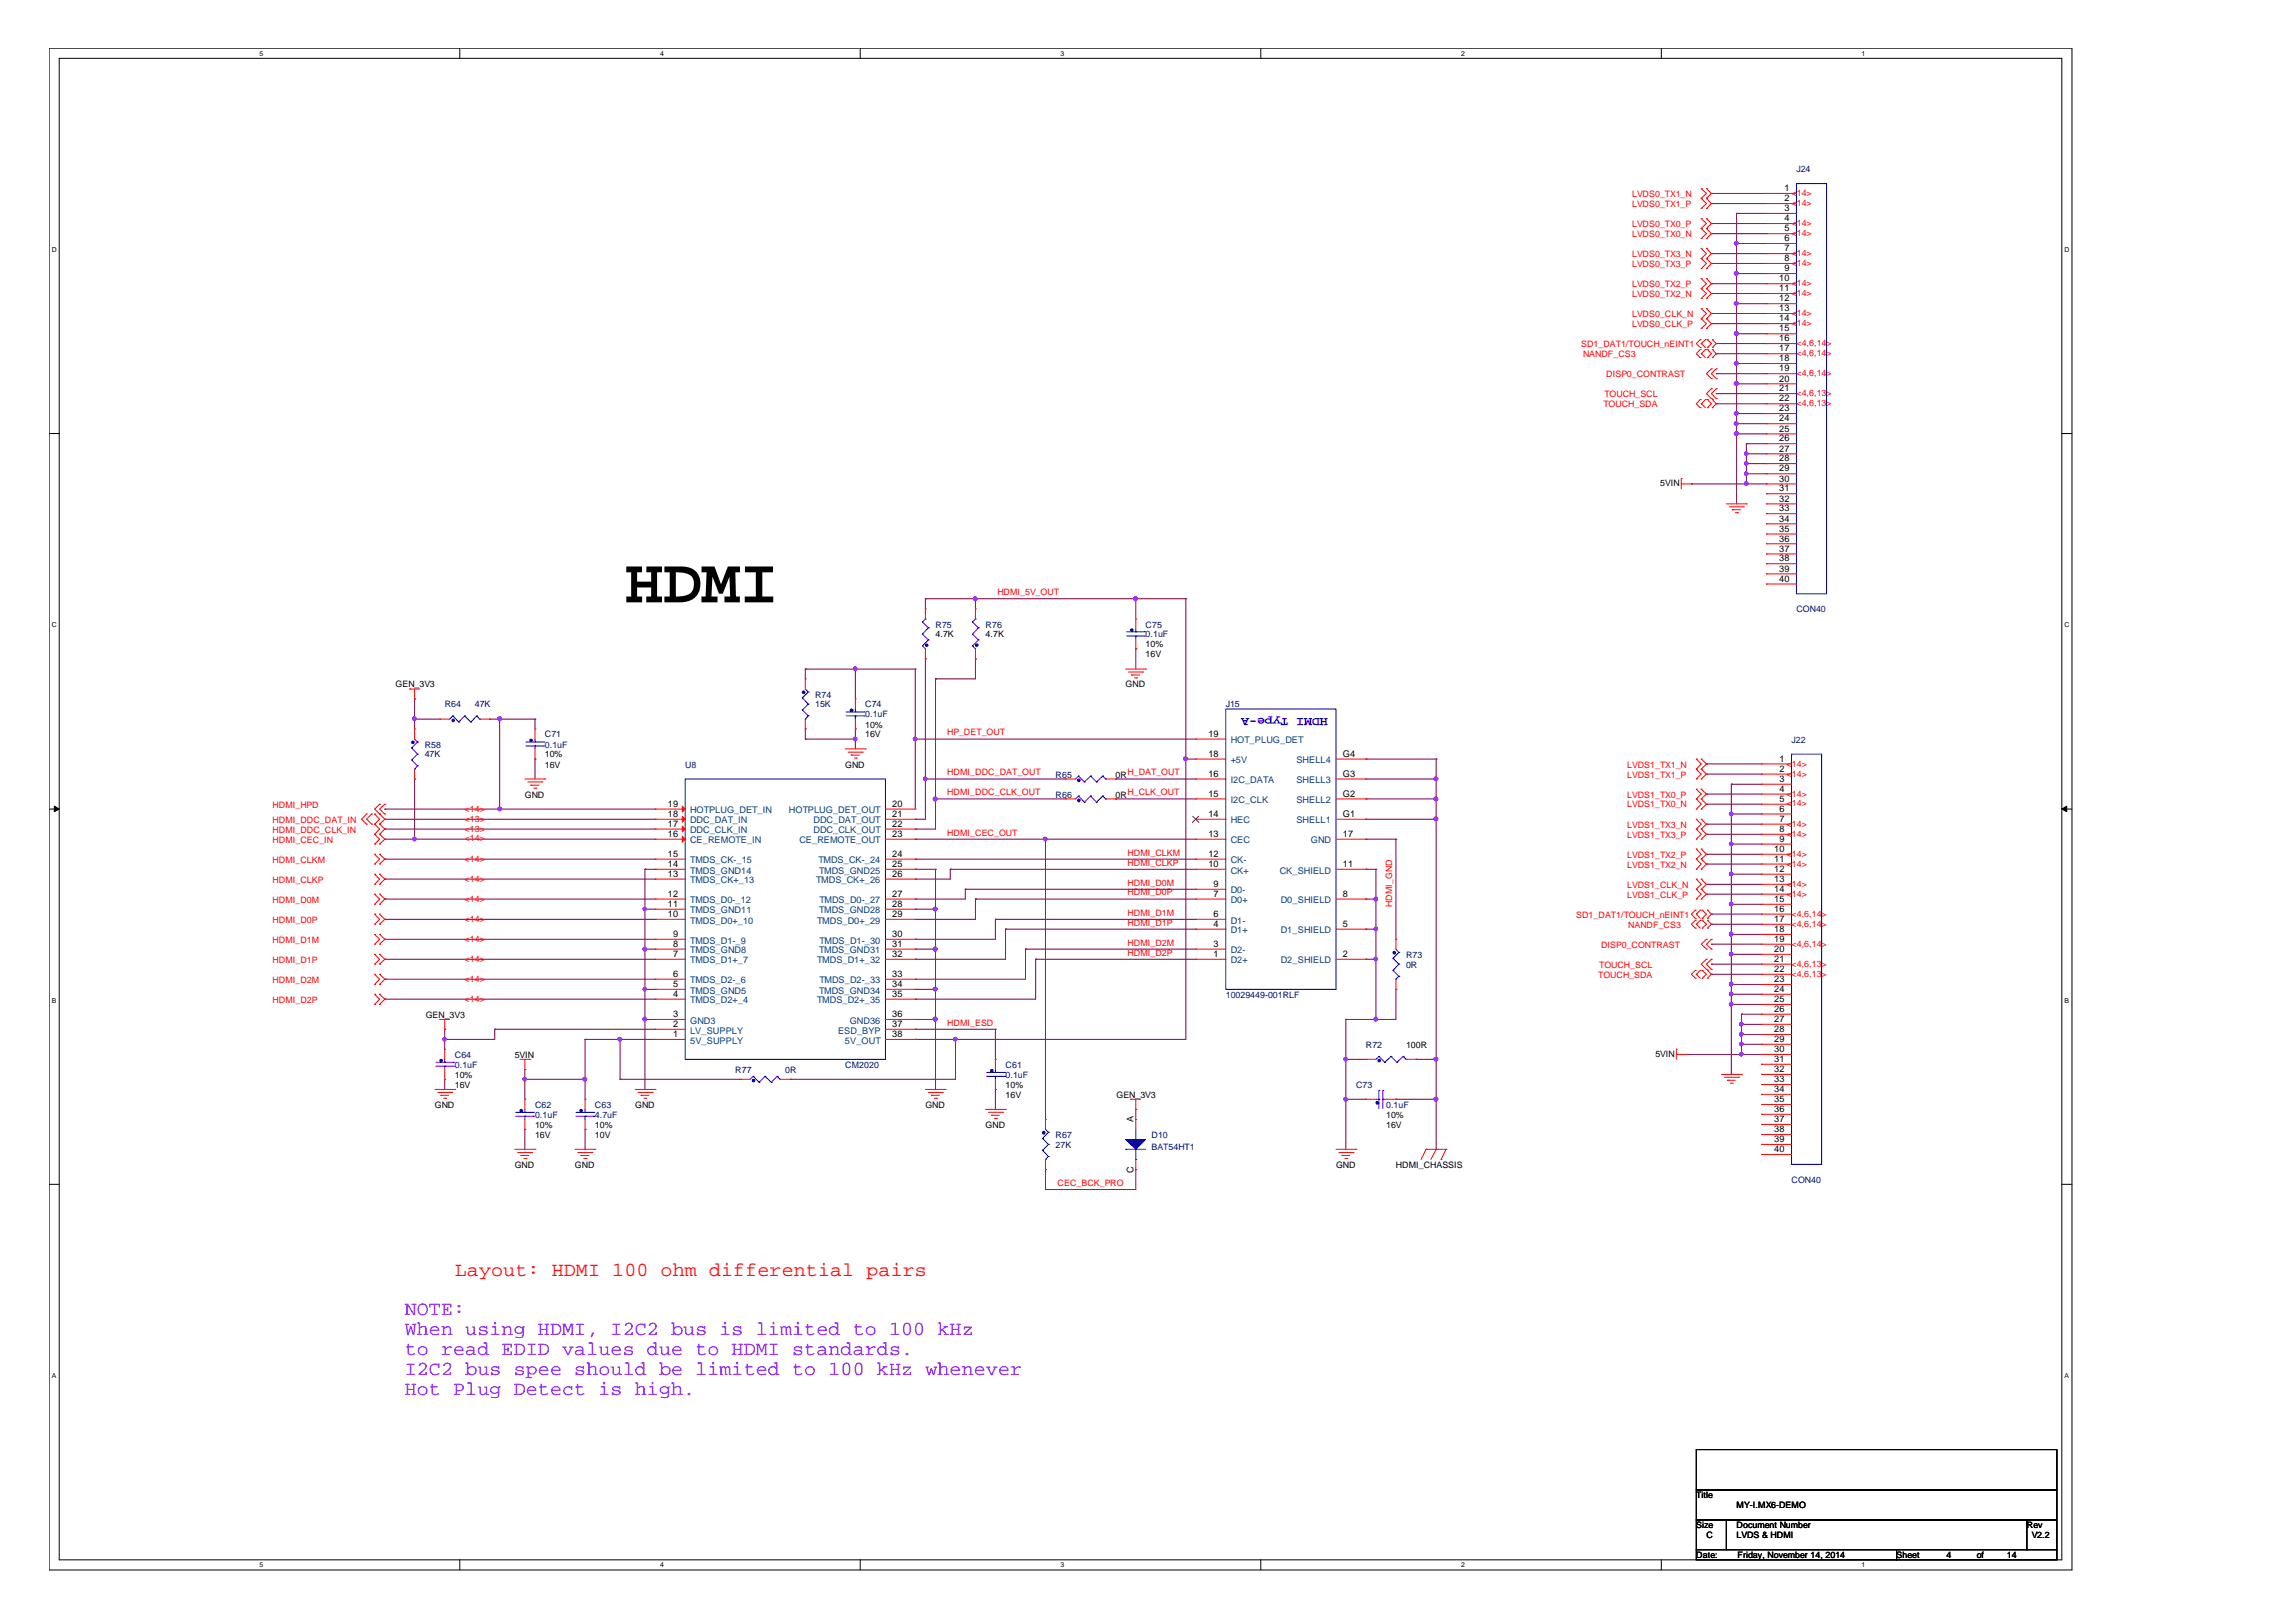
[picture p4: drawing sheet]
<svg xmlns="http://www.w3.org/2000/svg" width="297mm" height="210mm" viewBox="0 0 297 210" stroke-linecap="round" stroke-linejoin="round" font-family="sans-serif">
<defs><g id="words">
<text font-size="8.3" x="80.9" y="77.9">HDMI</text>
<text font-size="2.6" fill="#f00" x="58.8" y="165.1">Layout: HDMI 100 ohm differential pairs</text>
<g font-size="2.6" fill="#8000ff">
<text x="52.4" y="170.2">NOTE:</text>
<text x="52.4" y="172.8">When using HDMI, I2C2 bus is limited to 100 kHz</text>
<text x="52.4" y="175.4">to read EDID values due to HDMI standards.</text>
<text x="52.4" y="178">I2C2 bus spee should be limited to 100 kHz whenever</text>
<text x="52.4" y="180.6">Hot Plug Detect is high.</text>
</g>
<text font-size="1.7" fill="#00f" x="171.8" y="93" transform="rotate(-180 171.8 93)">HDMI Type-A</text>
<g font-size="1.2">
<text x="230.8" y="24.7">1</text>
<text x="230.8" y="26">2</text>
<text x="230.8" y="27.3">3</text>
<text x="230.8" y="28.6">4</text>
<text x="230.8" y="29.9">5</text>
<text x="230.8" y="31.2">6</text>
<text x="230.8" y="32.5">7</text>
<text x="230.8" y="33.8">8</text>
<text x="230.8" y="35.1">9</text>
<text x="230.2" y="36.4">10</text>
<text x="230.2" y="37.7">11</text>
<text x="230.2" y="39">12</text>
<text x="230.2" y="40.3">13</text>
<text x="230.2" y="41.6">14</text>
<text x="230.2" y="42.9">15</text>
<text x="230.2" y="44.2">16</text>
<text x="230.2" y="45.5">17</text>
<text x="230.2" y="46.8">18</text>
<text x="230.2" y="48.1">19</text>
<text x="230.2" y="49.4">20</text>
<text x="230.2" y="50.6">21</text>
<text x="230.2" y="52">22</text>
<text x="230.2" y="53.2">23</text>
<text x="230.2" y="54.5">24</text>
<text x="230.2" y="55.9">25</text>
<text x="230.2" y="57.1">26</text>
<text x="230.2" y="58.4">27</text>
<text x="230.2" y="59.7">28</text>
<text x="230.2" y="61">29</text>
<text x="230.2" y="62.3">30</text>
<text x="230.2" y="63.6">31</text>
<text x="230.2" y="64.9">32</text>
<text x="230.2" y="66.2">33</text>
<text x="230.2" y="67.5">34</text>
<text x="230.2" y="68.8">35</text>
<text x="230.2" y="70.1">36</text>
<text x="230.2" y="71.4">37</text>
<text x="230.2" y="72.7">38</text>
<text x="230.2" y="74">39</text>
<text x="230.2" y="75.3">40</text>
<text x="156.3" y="95.3">19</text>
<text x="156.3" y="100.5">16</text>
<text x="156.3" y="97.9">18</text>
<text x="173.7" y="100.5">G3</text>
<text x="173.7" y="97.9">G4</text>
<text x="230.2" y="98.6">1</text>
<text x="230.2" y="99.9">2</text>
<text x="230.2" y="101.2">3</text>
<text x="86.4" y="107">17</text>
<text x="86.4" y="105.7">18</text>
<text x="86.4" y="104.4">19</text>
<text x="115.4" y="104.4">20</text>
<text x="115.4" y="105.7">21</text>
<text x="115.4" y="107">22</text>
<text x="156.3" y="105.7">14</text>
<text x="156.3" y="103.1">15</text>
<text x="173.7" y="105.7">G1</text>
<text x="173.7" y="103.1">G2</text>
<text x="230.2" y="102.5">4</text>
<text x="230.2" y="103.8">5</text>
<text x="230.2" y="105">6</text>
<text x="230.2" y="106.4">7</text>
<text x="230.2" y="107.7">8</text>
<text x="86.4" y="113.5">13</text>
<text x="86.4" y="112.2">14</text>
<text x="86.4" y="110.9">15</text>
<text x="86.4" y="108.3">16</text>
<text x="115.4" y="108.3">23</text>
<text x="115.4" y="110.9">24</text>
<text x="115.4" y="112.2">25</text>
<text x="115.4" y="113.5">26</text>
<text x="156.3" y="112.2">10</text>
<text x="156.3" y="110.9">12</text>
<text x="156.3" y="108.3">13</text>
<text x="173.7" y="112.2">11</text>
<text x="173.7" y="108.3">17</text>
<text x="229.5" y="110.3">10</text>
<text x="229.5" y="111.5">11</text>
<text x="229.5" y="112.8">12</text>
<text x="230.2" y="108.9">9</text>
<text x="86.4" y="118.7">10</text>
<text x="86.4" y="117.4">11</text>
<text x="86.4" y="116">12</text>
<text x="115.4" y="117.4">28</text>
<text x="115.4" y="116">27</text>
<text x="115.4" y="118.7">29</text>
<text x="157" y="119.9">4</text>
<text x="157" y="118.7">6</text>
<text x="157" y="116">7</text>
<text x="157" y="114.8">9</text>
<text x="173.7" y="119.9">5</text>
<text x="173.7" y="116">8</text>
<text x="229.5" y="114.1">13</text>
<text x="229.5" y="115.4">14</text>
<text x="229.5" y="116.7">15</text>
<text x="229.5" y="118">16</text>
<text x="229.5" y="119.3">17</text>
<text x="87.1" y="123.8">7</text>
<text x="87.1" y="122.5">8</text>
<text x="87.1" y="121.3">9</text>
<text x="115.4" y="122.5">31</text>
<text x="115.4" y="121.3">30</text>
<text x="115.4" y="123.8">32</text>
<text x="157" y="123.8">1</text>
<text x="157" y="122.5">3</text>
<text x="173.7" y="123.8">2</text>
<text x="229.5" y="120.6">18</text>
<text x="229.5" y="121.9">19</text>
<text x="229.5" y="123.2">20</text>
<text x="229.5" y="124.5">21</text>
<text x="229.5" y="125.8">22</text>
<text x="87.1" y="131.6">3</text>
<text x="87.1" y="129">4</text>
<text x="87.1" y="127.7">5</text>
<text x="87.1" y="126.4">6</text>
<text x="115.4" y="127.7">34</text>
<text x="115.4" y="126.4">33</text>
<text x="115.4" y="129">35</text>
<text x="115.4" y="131.6">36</text>
<text x="229.5" y="127.1">23</text>
<text x="229.5" y="128.4">24</text>
<text x="229.5" y="129.7">25</text>
<text x="229.5" y="131">26</text>
<text x="87.1" y="134.2">1</text>
<text x="87.1" y="132.9">2</text>
<text x="115.4" y="134.2">38</text>
<text x="115.4" y="132.9">37</text>
<text x="229.5" y="132.3">27</text>
<text x="229.5" y="133.6">28</text>
<text x="229.5" y="134.8">29</text>
<text x="229.5" y="136.2">30</text>
<text x="229.5" y="137.4">31</text>
<text x="229.5" y="138.7">32</text>
<text x="229.5" y="140.1">33</text>
<text x="229.5" y="141.3">34</text>
<text x="229.5" y="142.6">35</text>
<text x="229.5" y="143.9">36</text>
<text x="146.6" y="145.3" transform="rotate(-90 146.6 145.3)">A</text>
<text x="229.5" y="145.2">37</text>
<text x="229.5" y="146.5">38</text>
<text x="229.5" y="147.8">39</text>
<text x="229.5" y="149.1">40</text>
<text x="146.6" y="151.8" transform="rotate(-90 146.6 151.8)">C</text>
</g>
<g font-size="1.2" fill="#004080">
<text x="159.2" y="101.4">I2C_DATA</text>
<text x="159.2" y="98.8">+5V</text>
<text x="159.2" y="96.2">HOT_PLUG_DET</text>
<text x="167.7" y="101.4">SHELL3</text>
<text x="167.7" y="98.8">SHELL4</text>
<text x="89.3" y="107.8">DDC_CLK_IN</text>
<text x="89.3" y="106.6">DDC_DAT_IN</text>
<text x="89.3" y="105.3">HOTPLUG_DET_IN</text>
<text x="102.1" y="105.3">HOTPLUG_DET_OUT</text>
<text x="105.2" y="106.6">DDC_DAT_OUT</text>
<text x="105.2" y="107.8">DDC_CLK_OUT</text>
<text x="159.2" y="106.6">HEC</text>
<text x="159.2" y="103.9">I2C_CLK</text>
<text x="167.7" y="106.6">SHELL1</text>
<text x="167.7" y="103.9">SHELL2</text>
<text x="89.3" y="113">TMDS_GND14</text>
<text x="89.3" y="111.7">TMDS_CK-_15</text>
<text x="89.3" y="109.1">CE_REMOTE_IN</text>
<text x="103.4" y="109.1">CE_REMOTE_OUT</text>
<text x="105.9" y="111.7">TMDS_CK-_24</text>
<text x="106" y="113">TMDS_GND25</text>
<text x="159.2" y="113">CK+</text>
<text x="159.2" y="111.7">CK-</text>
<text x="159.2" y="109.1">CEC</text>
<text x="165.6" y="113">CK_SHIELD</text>
<text x="169.6" y="109.1">GND</text>
<text x="89.3" y="119.5">TMDS_D0+_10</text>
<text x="89.3" y="118.2">TMDS_GND11</text>
<text x="89.3" y="116.9">TMDS_D0-_12</text>
<text x="89.3" y="114.3">TMDS_CK+_13</text>
<text x="105.6" y="114.3">TMDS_CK+_26</text>
<text x="105.7" y="119.5">TMDS_D0+_29</text>
<text x="106" y="118.2">TMDS_GND28</text>
<text x="106" y="116.9">TMDS_D0-_27</text>
<text x="159.2" y="119.5">D1-</text>
<text x="159.2" y="116.9">D0+</text>
<text x="159.2" y="115.6">D0-</text>
<text x="165.7" y="116.9">D0_SHIELD</text>
<text x="89.3" y="124.7">TMDS_D1+_7</text>
<text x="89.3" y="123.4">TMDS_GND8</text>
<text x="89.3" y="122.1">TMDS_D1-_9</text>
<text x="105.7" y="124.7">TMDS_D1+_32</text>
<text x="106" y="123.4">TMDS_GND31</text>
<text x="106" y="122.1">TMDS_D1-_30</text>
<text x="159.2" y="124.7">D2+</text>
<text x="159.2" y="123.4">D2-</text>
<text x="159.2" y="120.8">D1+</text>
<text x="165.7" y="124.7">D2_SHIELD</text>
<text x="165.7" y="120.8">D1_SHIELD</text>
<text x="89.3" y="129.9">TMDS_D2+_4</text>
<text x="89.3" y="128.6">TMDS_GND5</text>
<text x="89.3" y="127.3">TMDS_D2-_6</text>
<text x="105.7" y="129.9">TMDS_D2+_35</text>
<text x="106" y="128.6">TMDS_GND34</text>
<text x="106" y="127.3">TMDS_D2-_33</text>
<text x="89.3" y="135.1">5V_SUPPLY</text>
<text x="89.3" y="133.7">LV_SUPPLY</text>
<text x="89.3" y="132.5">GND3</text>
<text x="108.4" y="133.7">ESD_BYP</text>
<text x="109.3" y="135.1">5V_OUT</text>
<text x="109.9" y="132.5">GND36</text>
</g>
<g font-size="1.1" fill="#000080">
<text x="232.4" y="22.2">J24</text>
<text x="121" y="81.2">R75</text>
<text x="127.5" y="81.2">R76</text>
<text x="148.2" y="81.2">C75</text>
<text x="148.2" y="82.5">0.1uF</text>
<text x="232.4" y="79.3">CON40</text>
<text x="57.5" y="91.5">R64</text>
<text x="61.4" y="91.5">47K</text>
<text x="70.5" y="95.4">C71</text>
<text x="105.5" y="90.3">R74</text>
<text x="105.5" y="91.5">15K</text>
<text x="111.9" y="91.5">C74</text>
<text x="111.9" y="92.9">0.1uF</text>
<text x="158.6" y="91.5">J15</text>
<text x="54.9" y="96.7">R58</text>
<text x="54.9" y="98">47K</text>
<text x="70.5" y="96.7">0.1uF</text>
<text x="88.6" y="99.3">U8</text>
<text x="136.6" y="100.6">R65</text>
<text x="231.8" y="96.1">J22</text>
<text x="136.6" y="103.2">R66</text>
<text x="181.9" y="123.9">R73</text>
<text x="181.9" y="125.2">0R</text>
<text x="158.6" y="129.1">10029449-001RLF</text>
<text x="58.8" y="136.9">C64</text>
<text x="176.7" y="135.6">R72</text>
<text x="58.8" y="138.2">0.1uF</text>
<text x="69.2" y="143.4">C62</text>
<text x="77" y="143.4">C63</text>
<text x="95.1" y="138.8">R77</text>
<text x="101.6" y="138.8">0R</text>
<text x="109.3" y="138.2">CM2020</text>
<text x="130.1" y="138.2">C61</text>
<text x="130.1" y="139.5">0.1uF</text>
<text x="175.4" y="140.8">C73</text>
<text x="179.3" y="143.4">0.1uF</text>
<text x="69.2" y="144.7">0.1uF</text>
<text x="77" y="144.7">4.7uF</text>
<text x="136.6" y="147.2">R67</text>
<text x="136.6" y="148.6">27K</text>
<text x="149" y="147.2">D10</text>
<text x="149" y="148.8">BAT54HT1</text>
<text x="231.8" y="153.1">CON40</text>
</g>
<g font-size="1.1" fill="#f00">
<text x="211.2" y="29.4">LVDS0_TX0_P</text>
<text x="211.2" y="25.5">LVDS0_TX1_N</text>
<text x="211.2" y="26.8">LVDS0_TX1_P</text>
<text x="231.8" y="29.3">&lt;</text>
<text x="231.8" y="25.4">&lt;</text>
<text x="231.8" y="26.6">&lt;</text>
<text x="232.5" y="29.3">14&gt;</text>
<text x="232.5" y="25.4">14&gt;</text>
<text x="232.5" y="26.6">14&gt;</text>
<text x="211.2" y="30.7">LVDS0_TX0_N</text>
<text x="211.2" y="33.2">LVDS0_TX3_N</text>
<text x="211.2" y="34.6">LVDS0_TX3_P</text>
<text x="231.8" y="30.5">&lt;</text>
<text x="231.8" y="33.1">&lt;</text>
<text x="231.8" y="34.4">&lt;</text>
<text x="232.5" y="30.5">14&gt;</text>
<text x="232.5" y="33.1">14&gt;</text>
<text x="232.5" y="34.4">14&gt;</text>
<text x="211.2" y="38.5">LVDS0_TX2_N</text>
<text x="211.2" y="37.1">LVDS0_TX2_P</text>
<text x="211.2" y="41">LVDS0_CLK_N</text>
<text x="231.8" y="38.3">&lt;</text>
<text x="231.8" y="37">&lt;</text>
<text x="231.8" y="40.9">&lt;</text>
<text x="232.5" y="38.3">14&gt;</text>
<text x="232.5" y="37">14&gt;</text>
<text x="232.5" y="40.9">14&gt;</text>
<text x="204.6" y="44.9">SD1_DAT1/TOUCH_nEINT1</text>
<text x="204.8" y="46.2">NANDF_CS3</text>
<text x="211.2" y="42.3">LVDS0_CLK_P</text>
<text x="231.8" y="42.2">&lt;</text>
<text x="232.4" y="46.1">&lt;4,6,14&gt;</text>
<text x="232.4" y="44.8">&lt;4,6,14&gt;</text>
<text x="232.5" y="42.2">14&gt;</text>
<text x="207.4" y="52.7">TOUCH_SDA</text>
<text x="207.6" y="51.4">TOUCH_SCL</text>
<text x="207.8" y="48.8">DISP0_CONTRAST</text>
<text x="232.4" y="52.5">&lt;4,6,13&gt;</text>
<text x="232.4" y="51.3">&lt;4,6,13&gt;</text>
<text x="232.4" y="48.7">&lt;4,6,14&gt;</text>
<text x="129" y="77">HDMI_5V_OUT</text>
<text x="122.6" y="95.2">HP_DET_OUT</text>
<text x="122.6" y="100.3">HDMI_DDC_DAT_OUT</text>
<text x="145.9" y="100.3">H_DAT_OUT</text>
<text x="210.5" y="99.3">LVDS1_TX1_N</text>
<text x="210.5" y="100.6">LVDS1_TX1_P</text>
<text x="231.1" y="99.2">&lt;</text>
<text x="231.1" y="100.5">&lt;</text>
<text x="231.8" y="99.2">14&gt;</text>
<text x="231.8" y="100.5">14&gt;</text>
<text x="35.3" y="107.8">HDMI_DDC_CLK_IN</text>
<text x="35.3" y="106.4">HDMI_DDC_DAT_IN</text>
<text x="35.3" y="104.6">HDMI_HPD</text>
<text x="60.1" y="107.6">&lt;13&gt;</text>
<text x="60.1" y="106.3">&lt;13&gt;</text>
<text x="60.1" y="105">&lt;14&gt;</text>
<text x="122.6" y="102.9">HDMI_DDC_CLK_OUT</text>
<text x="145.9" y="102.9">H_CLK_OUT</text>
<text x="210.5" y="104.5">LVDS1_TX0_N</text>
<text x="210.5" y="103.2">LVDS1_TX0_P</text>
<text x="210.5" y="107.1">LVDS1_TX3_N</text>
<text x="231.1" y="104.4">&lt;</text>
<text x="231.1" y="103.1">&lt;</text>
<text x="231.1" y="107">&lt;</text>
<text x="231.8" y="104.4">14&gt;</text>
<text x="231.8" y="103.1">14&gt;</text>
<text x="231.8" y="107">14&gt;</text>
<text x="35.3" y="109.1">HDMI_CEC_IN</text>
<text x="35.3" y="111.6">HDMI_CLKM</text>
<text x="60.1" y="108.9">&lt;14&gt;</text>
<text x="60.1" y="111.5">&lt;14&gt;</text>
<text x="122.6" y="108.1">HDMI_CEC_OUT</text>
<text x="145.9" y="110.7">HDMI_CLKM</text>
<text x="145.9" y="112">HDMI_CLKP</text>
<text x="210.5" y="112.3">LVDS1_TX2_N</text>
<text x="210.5" y="111">LVDS1_TX2_P</text>
<text x="210.5" y="108.4">LVDS1_TX3_P</text>
<text x="231.1" y="112.2">&lt;</text>
<text x="231.1" y="110.8">&lt;</text>
<text x="231.1" y="108.3">&lt;</text>
<text x="231.8" y="112.2">14&gt;</text>
<text x="231.8" y="110.8">14&gt;</text>
<text x="231.8" y="108.3">14&gt;</text>
<text x="35.3" y="116.8">HDMI_D0M</text>
<text x="35.3" y="119.4">HDMI_D0P</text>
<text x="35.3" y="114.2">HDMI_CLKP</text>
<text x="60.1" y="116.7">&lt;14&gt;</text>
<text x="60.1" y="119.3">&lt;14&gt;</text>
<text x="60.1" y="114.1">&lt;14&gt;</text>
<text x="145.9" y="119.8">HDMI_D1P</text>
<text x="145.9" y="118.5">HDMI_D1M</text>
<text x="145.9" y="115.9">HDMI_D0P</text>
<text x="145.9" y="114.6">HDMI_D0M</text>
<text x="180.1" y="117.4" transform="rotate(-90 180.1 117.4)">HDMI_GND</text>
<text x="203.9" y="118.8">SD1_DAT1/TOUCH_nEINT1</text>
<text x="210.5" y="114.9">LVDS1_CLK_N</text>
<text x="210.5" y="116.2">LVDS1_CLK_P</text>
<text x="231.1" y="114.7">&lt;</text>
<text x="231.1" y="116">&lt;</text>
<text x="231.8" y="118.6">&lt;4,6,14&gt;</text>
<text x="231.8" y="119.9">&lt;4,6,14&gt;</text>
<text x="231.8" y="114.7">14&gt;</text>
<text x="231.8" y="116">14&gt;</text>
<text x="35.3" y="122">HDMI_D1M</text>
<text x="35.3" y="124.6">HDMI_D1P</text>
<text x="60.1" y="121.8">&lt;14&gt;</text>
<text x="60.1" y="124.5">&lt;14&gt;</text>
<text x="145.9" y="123.7">HDMI_D2P</text>
<text x="145.9" y="122.4">HDMI_D2M</text>
<text x="206.9" y="125.2">TOUCH_SCL</text>
<text x="207.1" y="122.7">DISP0_CONTRAST</text>
<text x="210.7" y="120.1">NANDF_CS3</text>
<text x="231.8" y="122.5">&lt;4,6,14&gt;</text>
<text x="231.8" y="125.1">&lt;4,6,13&gt;</text>
<text x="35.3" y="127.2">HDMI_D2M</text>
<text x="35.3" y="129.8">HDMI_D2P</text>
<text x="60.1" y="127.1">&lt;14&gt;</text>
<text x="60.1" y="129.6">&lt;14&gt;</text>
<text x="206.8" y="126.5">TOUCH_SDA</text>
<text x="231.8" y="126.4">&lt;4,6,13&gt;</text>
<text x="122.6" y="132.7">HDMI_ESD</text>
<text x="136.8" y="153.5">CEC_BCK_PRO</text>
</g>
<g font-size="1.1">
<text x="214.8" y="62.9">5VIN</text>
<text x="121" y="82.5">4.7K</text>
<text x="127.5" y="82.5">4.7K</text>
<text x="148.2" y="83.8">10%</text>
<text x="51.2" y="89">GEN_3V3</text>
<text x="145.6" y="89">GND</text>
<text x="148.2" y="85.1">16V</text>
<text x="111.9" y="94.2">10%</text>
<text x="111.9" y="95.4">16V</text>
<text x="70.5" y="98">10%</text>
<text x="70.5" y="99.3">16V</text>
<text x="109.3" y="99.3">GND</text>
<text x="144.3" y="100.6">0R</text>
<text x="67.9" y="103.2">GND</text>
<text x="144.3" y="103.2">0R</text>
<text x="55.1" y="131.7">GEN_3V3</text>
<text x="66.6" y="136.9">5VIN</text>
<text x="181.9" y="135.6">100R</text>
<text x="214.2" y="136.8">5VIN</text>
<text x="56.3" y="143.4">GND</text>
<text x="58.8" y="139.5">10%</text>
<text x="58.8" y="140.8">16V</text>
<text x="82.2" y="143.4">GND</text>
<text x="119.7" y="143.4">GND</text>
<text x="130.1" y="140.8">10%</text>
<text x="130.1" y="142.1">16V</text>
<text x="144.4" y="142.1">GEN_3V3</text>
<text x="69.2" y="146">10%</text>
<text x="69.2" y="147.2">16V</text>
<text x="77" y="147.2">10V</text>
<text x="77" y="146">10%</text>
<text x="127.5" y="146">GND</text>
<text x="179.3" y="144.7">10%</text>
<text x="179.3" y="146">16V</text>
<text x="66.6" y="151.1">GND</text>
<text x="74.4" y="151.1">GND</text>
<text x="172.8" y="151.1">GND</text>
<text x="180.6" y="151.1">HDMI_CHASSIS</text>
<text x="219.5" y="193.9">Title</text>
<text x="219.5" y="197.8">Size</text>
<text x="224.7" y="197.8">Document Number</text>
<text x="224.7" y="195.2">MY-I.MX6-DEMO</text>
<text x="262.2" y="197.8">Rev</text>
<text x="219.5" y="201.6">Date:</text>
<text x="220.8" y="199.1">C</text>
<text x="224.7" y="199.1">LVDS &amp; HDMI</text>
<text x="224.8" y="201.6">Friday, November 14, 2014</text>
<text x="245.4" y="201.6">Sheet</text>
<text x="251.8" y="201.6">4</text>
<text x="255.7" y="201.6">of</text>
<text x="259.6" y="201.6">14</text>
<text x="262.8" y="199.1">V2.2</text>
</g>
<g font-size=".9">
<text x="33.6" y="7.2">5</text>
<text x="85.4" y="7.2">4</text>
<text x="137.2" y="7.2">3</text>
<text x="189" y="7.2">2</text>
<text x="240.8" y="7.2">1</text>
<text x="6.7" y="32.6">D</text>
<text x="267.1" y="32.6">D</text>
<text x="6.7" y="81.2">C</text>
<text x="267.1" y="81.2">C</text>
<text x="6.7" y="129.8">B</text>
<text x="267.1" y="129.8">B</text>
<text x="6.7" y="178.3">A</text>
<text x="267.1" y="178.3">A</text>
<text x="33.6" y="202.8">5</text>
<text x="85.4" y="202.8">4</text>
<text x="137.2" y="202.8">3</text>
<text x="189" y="202.8">2</text>
<text x="240.8" y="202.8">1</text>
</g>
</g></defs>
<path d="M6.3 6.2h261.8v197h-261.8zM7.7 7.5h259v194.4h-259z" fill="none" stroke="#000" stroke-width=".13"/>
<g fill="#fff">
<path d="M33.6 6.4h.5v1h-.5z"/>
<path d="M33.6 202h.5v1h-.5z"/>
</g>
<path d="M59.5 6.2v1.3M59.5 201.9v1.3" fill="none" stroke="#000" stroke-width=".13"/>
<g fill="#fff">
<path d="M85.4 6.4h.5v1h-.5z"/>
<path d="M85.4 202h.5v1h-.5z"/>
</g>
<path d="M111.3 6.2v1.3M111.3 201.9v1.3" fill="none" stroke="#000" stroke-width=".13"/>
<g fill="#fff">
<path d="M137.2 6.4h.5v1h-.5z"/>
<path d="M137.2 202h.5v1h-.5z"/>
</g>
<path d="M163.1 6.2v1.3M163.1 201.9v1.3" fill="none" stroke="#000" stroke-width=".13"/>
<g fill="#fff">
<path d="M189 6.4h.5v1h-.5z"/>
<path d="M189 202h.5v1h-.5z"/>
</g>
<path d="M214.9 6.2v1.3M214.9 201.9v1.3" fill="none" stroke="#000" stroke-width=".13"/>
<g fill="#fff">
<path d="M240.8 6.4h.5v1h-.5z"/>
<path d="M240.8 202h.5v1h-.5z"/>
<path d="M6.7 31.8h.6v1h-.6z"/>
<path d="M267.1 31.8h.6v1h-.6z"/>
<path d="M6.7 80.4h.6v1h-.6z"/>
<path d="M267.1 80.4h.6v1h-.6z"/>
</g>
<path d="M6.3 56.1h1.4M266.7 56.1h1.4" fill="none" stroke="#000" stroke-width=".13"/>
<g fill="#fff">
<path d="M6.7 129h.6v1h-.6z"/>
<path d="M267.1 129h.6v1h-.6z"/>
</g>
<path d="M6.3 104.7h1.4M266.7 104.7h1.4" fill="none" stroke="#000" stroke-width=".13"/>
<g fill="#000" stroke="#000" stroke-width=".13">
<path d="M7 104.3l.7 .4-.7 .3z" fill-rule="evenodd"/>
<path d="M266.7 104.7l.7-.4v.7z" fill-rule="evenodd"/>
</g>
<g fill="#fff">
<path d="M6.7 177.5h.5v1h-.5z"/>
<path d="M267.1 177.5h.5v1h-.5z"/>
</g>
<path d="M6.3 153.3h1.4M266.7 153.3h1.4M219.5 187.6h46.6v5.2h-46.6zM219.5 192.8h46.6v3.9h-46.6zM219.5 196.7h3.9v3.8h-3.9zM223.4 196.7h38.8v3.8h-38.8zM262.2 196.7h3.9v3.8h-3.9zM219.5 200.5h25.9v1.4h-25.9zM245.4 200.5h20.7v1.4h-20.7z" fill="none" stroke="#000" stroke-width=".13"/>
<g fill="none" stroke="#800040" stroke-width=".13">
<path d="M221.4 25h.1M221.4 26.3h.1M221.4 28.9h.1M221.4 30.2h.1M221.4 32.8h.1M221.4 34.1h.1M221.4 36.7h.1M221.4 38h.1M221.4 25h7.1M221.4 26.3h7.1M221.4 28.9h7.1M221.4 30.2h7.1"/>
<path d="M221.4 32.8h7.1M221.4 34.1h7.1M221.4 36.7h7.1M221.4 38h7.1M224.7 27.6h.1M224.7 39.3h.1M224.7 35.4h.1M224.7 31.5h.1M224.7 27.6h3.8M224.7 27.6v37.6M224.7 39.3h3.8M224.7 35.4h3.8"/>
<path d="M224.7 31.5h3.8M221.4 40.6h.1M221.4 41.9h.1M221.4 40.6h7.1M221.4 41.9h7.1M222 48.4h.1M222 52.3h.1M222 50.9h.1M222 44.5h.1M222 45.8h.1M222 48.4h6.5M222 52.3h6.5"/>
<path d="M222 50.9h6.5M222 44.5h6.5M222 45.8h6.5M224.7 56.1h.1M224.7 54.8h.1M224.7 53.5h.1M224.7 49.7h.1M224.7 47h.1M224.7 43.2h.1M224.7 56.1h3.8M224.7 54.8h3.8M224.7 53.5h3.8"/>
<path d="M224.7 49.7h3.8M224.7 47h3.8M224.7 43.2h3.8M225.9 57.4h.1M225.9 58.7h.1M225.9 57.4h2.6M225.9 57.4v5.2M225.9 58.7h2.6M119.7 77.5h.1M119.7 77.5v1.3M119.7 77.5h33.7M126.2 77.5h.1"/>
<path d="M126.2 77.5v1.3M146.9 77.5h.1M146.9 77.5v2.6M153.4 77.5h.1M153.4 77.5v57h-35M218.8 62.6h.1M218.8 62.6h9.7M225.9 62.6h.1M225.9 60h.1M225.9 61.3h.1M225.9 60h2.6M225.9 61.3h2.6"/>
<path d="M53.6 90.4h.1M53.6 93.1h.1M53.6 90.4v3.9M53.6 93.1h3.3M63.4 93.1h.1M63.4 93.1h5.8M64.6 93.1h.1M64.6 93.1v11.6M69.2 93.1h.1M69.2 98.2h.1M69.2 93.1v1.2M69.2 98.2v2.6"/>
<path d="M104.2 94.3h.1M104.2 95.6h.1M104.2 86.6h.1M104.2 95.6h6.5M104.2 86.6v1.3M104.2 94.3v1.3M104.2 86.6h14.2M110.7 95.6h.1M110.7 86.6h.1M110.7 94.3h.1M110.7 86.6v3.8M110.7 94.3v2.6"/>
<path d="M118.4 95.6h.1M118.4 86.6h.1M118.4 95.6h36.3M118.4 86.6v18.1M119.7 85.3h.1M119.7 85.3v20.7h-1.3M121 87.9h.1M121 87.9v19.4h-2.6M126.2 85.3h.1M126.2 85.3v2.6h-5.2M146.9 84h.1M146.9 84v2.6"/>
<path d="M153.4 98.2h.1M153.4 98.2h1.3M176.7 98.2h.1M176.7 98.2h9.1M185.8 98.2h.1M185.8 98.2v50.5M220.8 98.9h.1M220.8 98.9h7.1M49.8 113.8h.1M49.8 111.2h.1M49.8 106h.1M49.8 107.3h.1"/>
<path d="M49.8 119h.1M49.8 116.3h.1M49.8 108.6h.1M49.8 104.7h.1M49.8 108.6h35M49.8 116.3h35M49.8 106h35M49.8 113.8h35M49.8 111.2h35M49.8 107.3h35M49.8 119h35M49.8 104.7h35"/>
<path d="M53.6 100.8h.1M53.6 108.6h.1M53.6 100.8v7.8M64.6 104.7h.1M83.4 112.5h.1M83.4 117.7h.1M83.4 112.5h1.4M83.4 112.5v28.5M83.4 117.7h1.4M118.4 108.6h.1M118.4 111.2h.1M118.4 119h.1"/>
<path d="M118.4 116.3h.1M118.4 113.8h.1M118.4 107.3h.1M118.4 106h.1M118.4 112.5h.1M118.4 117.7h.1M118.4 108.6h36.3M118.4 112.5h2.6M118.4 111.2h36.3M118.4 117.7h2.6M119.7 100.8h.1M119.7 100.8h18.1"/>
<path d="M121 103.4h.1M121 112.5h.1M121 117.7h.1M121 103.4h16.8M121 112.5v28.5M122.9 112.5h.1M122.9 112.5h31.8M122.9 112.5v1.3h-4.5M124.9 115.1h.1M124.9 115.1v1.2h-6.5M124.9 115.1h29.8M126.2 116.3h.1"/>
<path d="M126.2 116.3h28.5M126.2 116.3v2.7h-7.8M128.8 119h.1M128.8 119v2.6h-10.4M128.8 119h25.9M135.3 108.6h.1M135.3 108.6v36.3M144.3 103.4h.1M144.3 100.8h.1M144.3 100.8h10.4M144.3 103.4h10.4M176.7 108.6h.1"/>
<path d="M176.7 112.5h.1M176.7 116.3h.1M176.7 100.8h.1M176.7 103.4h.1M176.7 106h.1M176.7 108.6h3.9M176.7 112.5h1.3M176.7 116.3h1.3M176.7 100.8h9.1M176.7 103.4h9.1M176.7 106h9.1M178 112.5h.1"/>
<path d="M178 116.3h.1M178 112.5v19.4M180.6 108.6h.1M180.6 108.6v13M185.8 106h.1M185.8 100.8h.1M185.8 103.4h.1M220.8 100.2h.1M220.8 102.8h.1M220.8 104.1h.1M220.8 106.7h.1M220.8 108h.1"/>
<path d="M220.8 110.5h.1M220.8 111.8h.1M220.8 114.4h.1M220.8 115.7h.1M220.8 100.2h7.1M220.8 102.8h7.1M220.8 104.1h7.1M220.8 106.7h7.1M220.8 108h7.1M220.8 110.5h7.1M220.8 111.8h7.1M220.8 114.4h7.1"/>
<path d="M220.8 115.7h7.1M221.4 119.6h.1M221.4 118.3h.1M221.4 119.6h6.5M221.4 118.3h6.5M224 101.5h.1M224 117h.1M224 113.1h.1M224 109.2h.1M224 105.3h.1M224 101.5h3.9M224 101.5v37.5"/>
<path d="M224 117h3.9M224 113.1h3.9M224 109.2h3.9M224 105.3h3.9M49.8 129.3h.1M49.8 126.7h.1M49.8 124.1h.1M49.8 121.6h.1M49.8 124.1h35M49.8 129.3h35M49.8 126.7h35M49.8 121.6h35"/>
<path d="M57.5 134.5h.1M57.5 133.2h.1M57.5 139.7h.1M57.5 133.2v2.6M57.5 139.7v1.3M64 133.2h.1M64 133.2v1.3h-6.5M64 133.2h20.8M67.9 139.7h.1M67.9 138.4h.1M67.9 139.7h7.8M67.9 138.4v3.9"/>
<path d="M75.7 134.5h.1M75.7 139.7h.1M75.7 134.5h9.1M75.7 134.5v7.8M80.2 139.7h.1M80.2 134.5h.1M80.2 139.7h15.6M80.2 134.5v5.2M83.4 122.8h.1M83.4 128h.1M83.4 131.9h.1M83.4 131.9h1.4"/>
<path d="M83.4 122.8h1.4M83.4 128h1.4M102.2 139.7h.1M118.4 129.3h.1M118.4 126.7h.1M118.4 124.1h.1M118.4 121.6h.1M118.4 122.8h.1M118.4 128h.1M118.4 131.9h.1M118.4 134.5h.1M118.4 133.2h.1"/>
<path d="M118.4 131.9h2.6M118.4 122.8h2.6M118.4 128h2.6M118.4 133.2h10.4M121 122.8h.1M121 131.9h.1M121 128h.1M123.6 134.5h.1M123.6 134.5v5.2h-21.4M128.8 133.2h.1M128.8 133.2v3.9M130.1 120.2h.1"/>
<path d="M130.1 120.2h24.6M130.1 120.2v3.9h-11.7M132.7 122.8h.1M132.7 122.8v3.9h-14.3M132.7 122.8h22M134 124.1h.1M134 124.1h20.7M134 124.1v5.2h-15.6M174.1 137.1h.1M174.1 131.9h.1M174.1 137.1h2.6M174.1 131.9v16.8"/>
<path d="M176.7 120.2h.1M176.7 124.1h.1M176.7 120.2h1.3M176.7 124.1h1.3M178 131.9h.1M178 124.1h.1M178 120.2h.1M180.6 128h.1M180.6 128v3.9h-6.5M183.2 137.1h.1M183.2 137.1h2.6M185.8 137.1h.1"/>
<path d="M218.2 136.5h.1M218.2 136.5h9.7M221.4 122.2h.1M221.4 126.1h.1M221.4 124.8h.1M221.4 122.2h6.5M221.4 126.1h6.5M221.4 124.8h6.5M224 130h.1M224 128.7h.1M224 127.4h.1M224 123.5h.1"/>
<path d="M224 120.9h.1M224 130h3.9M224 128.7h3.9M224 127.4h3.9M224 123.5h3.9M224 120.9h3.9M225.3 131.2h.1M225.3 136.5h.1M225.3 132.6h.1M225.3 133.9h.1M225.3 135.1h.1M225.3 131.2h2.6"/>
<path d="M225.3 131.2v5.3M225.3 132.6h2.6M225.3 133.9h2.6M225.3 135.1h2.6M67.9 146.1h.1M67.9 146.1v2.6M75.7 146.1h.1M75.7 146.1v2.6M128.8 141h.1M128.8 141v2.6M135.3 151.4h.1M135.3 153.9h.1"/>
<path d="M135.3 151.4v2.5M146.9 151.4h.1M146.9 143.6h.1M146.9 151.4v2.5h-11.6M146.9 143.6v1.3M174.1 142.3h.1M174.1 142.3h2.6M180.6 142.3h.1M180.6 142.3h5.2M185.8 142.3h.1"/>
</g>
<g fill="#f0f" stroke="#f0f" stroke-width=".13">
<path d="M173.9 136.9h.3l.1 .1-.1 .2-.1 .1-.2-.1z" fill-rule="evenodd"/>
<path d="M177.8 120h.3l.1 .2-.1 .2-.1 .1-.2-.1z" fill-rule="evenodd"/>
<path d="M177.8 116.2l.2-.1 .2 .1-.1 .3-.1 .1-.2-.1z" fill-rule="evenodd"/>
<path d="M177.8 131.7l.2-.1 .2 .1-.1 .4h-.1h-.2z" fill-rule="evenodd"/>
<path d="M177.8 123.9h.3l.1 .2-.1 .2h-.1h-.2z" fill-rule="evenodd"/>
<path d="M173.9 142.1l.2-.1 .2 .1-.1 .3-.1 .1-.2-.1z" fill-rule="evenodd"/>
<path d="M118.2 95.4h.3l.1 .2-.1 .2-.1 .1-.2-.1z" fill-rule="evenodd"/>
<path d="M135.1 108.4h.3l.1 .2-.1 .1-.2 .1-.1-.1z" fill-rule="evenodd"/>
<path d="M53.4 108.4h.4v.2v.1l-.2 .1-.2-.1z" fill-rule="evenodd"/>
<path d="M53.4 92.8h.2l.2 .1v.3l-.2 .1-.2-.1z" fill-rule="evenodd"/>
<path d="M119.5 100.6h.4v.2v.1l-.2 .1-.2-.1z" fill-rule="evenodd"/>
<path d="M83.2 122.6h.2l.2 .1v.3l-.2 .1-.2-.1z" fill-rule="evenodd"/>
<path d="M83.2 117.5h.4l.1 .1-.1 .2-.2 .1-.2-.1z" fill-rule="evenodd"/>
<path d="M83.2 131.7l.2-.1 .2 .1v.4h-.2h-.2z" fill-rule="evenodd"/>
<path d="M83.2 127.8h.4l.1 .2-.1 .2h-.2h-.2z" fill-rule="evenodd"/>
<path d="M67.7 139.5h.3l.1 .1-.1 .2-.1 .1-.2-.1z" fill-rule="evenodd"/>
<path d="M57.3 134.3h.4v.2v.1l-.2 .1-.2-.1z" fill-rule="evenodd"/>
<path d="M126 77.3l.2-.1 .2 .1-.1 .4h-.1h-.2z" fill-rule="evenodd"/>
<path d="M110.5 95.4h.3l.1 .2-.1 .2-.2 .1-.1-.1z" fill-rule="evenodd"/>
<path d="M110.5 86.4l.1-.1 .2 .1v.3l-.2 .1-.1-.1z" fill-rule="evenodd"/>
<path d="M123.4 134.3h.3l.1 .2-.1 .1-.1 .1-.2-.1z" fill-rule="evenodd"/>
<path d="M225.7 62.4l.2-.1 .2 .1v.4h-.2h-.2z" fill-rule="evenodd"/>
<path d="M225.7 58.5h.4v.2v.2h-.2h-.2z" fill-rule="evenodd"/>
<path d="M225.7 59.8h.4v.2v.1l-.2 .1-.2-.1z" fill-rule="evenodd"/>
<path d="M225.7 61.1h.4v.2v.1l-.2 .1-.2-.1z" fill-rule="evenodd"/>
<path d="M225.1 136.3h.3l.1 .1-.1 .2-.1 .1-.2-.1z" fill-rule="evenodd"/>
<path d="M225.1 132.4h.3l.1 .1-.1 .2-.1 .1-.2-.1z" fill-rule="evenodd"/>
<path d="M225.1 133.6h.2l.2 .1-.1 .3-.1 .1-.2-.1z" fill-rule="evenodd"/>
<path d="M225.1 134.9h.3l.1 .2-.1 .2-.1 .1-.2-.1z" fill-rule="evenodd"/>
<path d="M223.8 129.8h.3l.1 .1-.1 .2-.2 .1-.1-.1z" fill-rule="evenodd"/>
<path d="M223.8 128.5h.3l.1 .1-.1 .2-.2 .1-.1-.1z" fill-rule="evenodd"/>
<path d="M223.8 127.2l.1-.1 .3 .1-.1 .3-.2 .1-.1-.1z" fill-rule="evenodd"/>
<path d="M223.8 123.3h.3l.1 .2-.1 .1-.2 .1-.1-.1z" fill-rule="evenodd"/>
<path d="M223.8 120.7l.1-.1 .3 .1-.1 .4h-.2h-.1z" fill-rule="evenodd"/>
<path d="M223.8 116.8h.3l.1 .2-.1 .2h-.2h-.1z" fill-rule="evenodd"/>
<path d="M223.8 112.9h.3l.1 .2-.1 .2h-.2h-.1z" fill-rule="evenodd"/>
<path d="M223.8 109h.3l.1 .2-.1 .2h-.2h-.1z" fill-rule="evenodd"/>
<path d="M223.8 105.1h.3l.1 .2-.1 .2-.2 .1-.1-.1z" fill-rule="evenodd"/>
<path d="M173.9 136.9h.3l.1 .1-.1 .2-.1 .1-.2-.1z" fill-rule="evenodd"/>
<path d="M177.8 120h.3l.1 .2-.1 .2-.1 .1-.2-.1z" fill-rule="evenodd"/>
<path d="M177.8 116.2l.2-.1 .2 .1-.1 .3-.1 .1-.2-.1z" fill-rule="evenodd"/>
<path d="M177.8 131.7l.2-.1 .2 .1-.1 .4h-.1h-.2z" fill-rule="evenodd"/>
<path d="M177.8 123.9h.3l.1 .2-.1 .2h-.1h-.2z" fill-rule="evenodd"/>
<path d="M173.9 142.1l.2-.1 .2 .1-.1 .3-.1 .1-.2-.1z" fill-rule="evenodd"/>
<path d="M118.2 95.4h.3l.1 .2-.1 .2-.1 .1-.2-.1z" fill-rule="evenodd"/>
<path d="M135.1 108.4h.3l.1 .2-.1 .1-.2 .1-.1-.1z" fill-rule="evenodd"/>
<path d="M53.4 108.4h.4v.2v.1l-.2 .1-.2-.1z" fill-rule="evenodd"/>
<path d="M53.4 92.8h.2l.2 .1v.3l-.2 .1-.2-.1z" fill-rule="evenodd"/>
<path d="M119.5 100.6h.4v.2v.1l-.2 .1-.2-.1z" fill-rule="evenodd"/>
<path d="M83.2 122.6h.2l.2 .1v.3l-.2 .1-.2-.1z" fill-rule="evenodd"/>
<path d="M83.2 117.5h.4l.1 .1-.1 .2-.2 .1-.2-.1z" fill-rule="evenodd"/>
<path d="M83.2 131.7l.2-.1 .2 .1v.4h-.2h-.2z" fill-rule="evenodd"/>
<path d="M83.2 127.8h.4l.1 .2-.1 .2h-.2h-.2z" fill-rule="evenodd"/>
<path d="M67.7 139.5h.3l.1 .1-.1 .2-.1 .1-.2-.1z" fill-rule="evenodd"/>
<path d="M57.3 134.3h.4v.2v.1l-.2 .1-.2-.1z" fill-rule="evenodd"/>
<path d="M126 77.3l.2-.1 .2 .1-.1 .4h-.1h-.2z" fill-rule="evenodd"/>
<path d="M110.5 95.4h.3l.1 .2-.1 .2-.2 .1-.1-.1z" fill-rule="evenodd"/>
<path d="M110.5 86.4l.1-.1 .2 .1v.3l-.2 .1-.1-.1z" fill-rule="evenodd"/>
<path d="M123.4 134.3h.3l.1 .2-.1 .1-.1 .1-.2-.1z" fill-rule="evenodd"/>
<path d="M225.7 62.4l.2-.1 .2 .1v.4h-.2h-.2z" fill-rule="evenodd"/>
<path d="M225.7 58.5h.4v.2v.2h-.2h-.2z" fill-rule="evenodd"/>
<path d="M225.7 59.8h.4v.2v.1l-.2 .1-.2-.1z" fill-rule="evenodd"/>
<path d="M225.7 61.1h.4v.2v.1l-.2 .1-.2-.1z" fill-rule="evenodd"/>
<path d="M225.1 136.3h.3l.1 .1-.1 .2-.1 .1-.2-.1z" fill-rule="evenodd"/>
<path d="M225.1 132.4h.3l.1 .1-.1 .2-.1 .1-.2-.1z" fill-rule="evenodd"/>
<path d="M225.1 133.6h.2l.2 .1-.1 .3-.1 .1-.2-.1z" fill-rule="evenodd"/>
<path d="M225.1 134.9h.3l.1 .2-.1 .2-.1 .1-.2-.1z" fill-rule="evenodd"/>
<path d="M223.8 129.8h.3l.1 .1-.1 .2-.2 .1-.1-.1z" fill-rule="evenodd"/>
<path d="M223.8 128.5h.3l.1 .1-.1 .2-.2 .1-.1-.1z" fill-rule="evenodd"/>
<path d="M223.8 127.2l.1-.1 .3 .1-.1 .3-.2 .1-.1-.1z" fill-rule="evenodd"/>
<path d="M223.8 123.3h.3l.1 .2-.1 .1-.2 .1-.1-.1z" fill-rule="evenodd"/>
<path d="M223.8 120.7l.1-.1 .3 .1-.1 .4h-.2h-.1z" fill-rule="evenodd"/>
<path d="M223.8 116.8h.3l.1 .2-.1 .2h-.2h-.1z" fill-rule="evenodd"/>
<path d="M223.8 112.9h.3l.1 .2-.1 .2h-.2h-.1z" fill-rule="evenodd"/>
<path d="M223.8 109h.3l.1 .2-.1 .2h-.2h-.1z" fill-rule="evenodd"/>
<path d="M223.8 105.1h.3l.1 .2-.1 .2-.2 .1-.1-.1z" fill-rule="evenodd"/>
<circle cx="185.8" cy="137.1" r=".25"/>
<circle cx="185.8" cy="100.8" r=".25"/>
<circle cx="185.8" cy="142.3" r=".26"/>
<circle cx="185.8" cy="106" r=".26"/>
<circle cx="185.8" cy="103.4" r=".26"/>
<circle cx="121" cy="103.4" r=".26"/>
<circle cx="121" cy="122.8" r=".26"/>
<circle cx="121" cy="117.6" r=".25"/>
<circle cx="153.4" cy="98.2" r=".25"/>
<circle cx="121" cy="131.9" r=".26"/>
<circle cx="121" cy="128" r=".25"/>
<circle cx="75.7" cy="139.6" r=".25"/>
<circle cx="146.9" cy="77.5" r=".26"/>
<circle cx="64.6" cy="104.7" r=".25"/>
<circle cx="64.6" cy="93" r=".26"/>
<circle cx="80.2" cy="134.5" r=".25"/>
<circle cx="224.6" cy="56.1" r=".26"/>
<circle cx="224.6" cy="54.8" r=".25"/>
<circle cx="224.6" cy="53.5" r=".25"/>
<circle cx="224.6" cy="49.6" r=".26"/>
<circle cx="224.6" cy="47" r=".25"/>
<circle cx="224.6" cy="43.2" r=".26"/>
<circle cx="224.6" cy="39.3" r=".25"/>
<circle cx="224.6" cy="35.4" r=".25"/>
<circle cx="224.6" cy="31.5" r=".25"/>
</g>
<g fill="none" stroke="#f00" stroke-width=".13">
<path d="M220.1 30.9h.1M220.1 29.6h.1M220.1 28.3h.1M220.1 25.7h.1M220.1 24.4h.1M220.1 27h.1M220.1 38.6h.1M220.1 37.4h.1M220.1 36h.1M220.1 39.9h.1M220.1 33.5h.1M220.1 32.1h.1"/>
<path d="M220.1 34.8h.1M220.1 29.6l.7 .6-.7 .7M220.1 28.3l.7 .6-.7 .7M220.1 24.4l.7 .6-.7 .7M220.1 25.7l.7 .6-.7 .7M220.1 37.4l.7 .6-.7 .6M220.1 36l.7 .7-.7 .7M220.1 39.9l.7 .7-.7 .6M220.1 32.1l.7 .7-.7 .7M220.1 33.5l.7 .6-.7 .7M220.8 29.6h.1M220.8 30.9h.1"/>
<path d="M220.8 28.3h.1M220.8 24.4h.1M220.8 25.7h.1M220.8 27h.1M220.8 37.4h.1M220.8 38.6h.1M220.8 36h.1M220.8 39.9h.1M220.8 32.1h.1M220.8 33.5h.1M220.8 34.8h.1M220.8 29.6l.6 .6-.6 .7"/>
<path d="M220.8 28.3l.6 .6-.6 .7M220.8 24.4l.6 .6-.6 .7M220.8 25.7l.6 .6-.6 .7M220.8 37.4l.6 .6-.6 .6M220.8 36l.6 .7-.6 .7M220.8 39.9l.6 .7-.6 .6M220.8 32.1l.6 .7-.6 .7M220.8 33.5l.6 .6-.6 .7M228.5 25h.1M228.5 26.3h.1M228.5 27.6h.1M228.5 28.9h.1"/>
<path d="M228.5 30.2h.1M228.5 31.5h.1M228.5 32.8h.1M228.5 34.1h.1M228.5 35.4h.1M228.5 36.7h.1M228.5 38h.1M228.5 39.3h.1M228.5 25h3.9M228.5 26.3h3.9M228.5 27.6h3.9M228.5 28.9h3.9"/>
<path d="M228.5 30.2h3.9M228.5 31.5h3.9M228.5 32.8h3.9M228.5 34.1h3.9M228.5 35.4h3.9M228.5 36.7h3.9M228.5 38h3.9M228.5 39.3h3.9M220 52.8h.1M220 51.7h.1M220 45h.1M220 44h.1"/>
<path d="M220 46.3h.1M220 45.2h.1M220 51.7l-.5 .6 .5 .5M220 44l-.5 .5 .5 .5M220 45.2l-.5 .6 .5 .5M220.1 52.3h.1M220.1 44.5h.1M220.1 45.8h.1M220.1 41.2h.1M220.1 42.5h.1M220.1 52.3l.5 .5M220.1 44.5l.5 .5"/>
<path d="M220.1 45.8l.5 .5M220.1 41.2l.7 .7-.7 .6M220.6 51.7h.1M220.6 44h.1M220.6 45.2h.1M220.6 51.7l-.5 .6M220.6 45.2l-.5 .6M220.6 44l-.5 .5M220.8 41.2h.1M220.8 42.5h.1M220.8 41.2l.6 .7-.6 .6M220.9 51.7h.1"/>
<path d="M220.9 52.8h.1M220.9 44h.1M220.9 45h.1M220.9 45.2h.1M220.9 46.3h.1M220.9 51.7l.5 .6-.5 .5M220.9 44l.5 .5-.5 .5M220.9 45.2l.5 .6-.5 .5M221.4 47.7h.1M221.4 49h.1M221.4 50.3h.1M221.4 51.6h.1"/>
<path d="M221.4 47.7l-.6 .7 .6 .6M221.4 50.3l-.6 .6 .6 .7M221.5 51.7h.1M221.5 52.8h.1M221.5 44h.1M221.5 45h.1M221.5 45.2h.1M221.5 46.3h.1M221.5 51.7l.5 .6-.5 .5M221.5 44l.5 .5-.5 .5M221.5 45.2l.5 .6-.5 .5M222 47.7h.1"/>
<path d="M222 49h.1M222 50.3h.1M222 51.6h.1M222 47.7l-.6 .7 .6 .6M222 50.3l-.6 .6 .6 .7M228.5 40.6h.1M228.5 41.9h.1M228.5 43.2h.1M228.5 44.5h.1M228.5 45.8h.1M228.5 47h.1M228.5 48.4h.1"/>
<path d="M228.5 49.7h.1M228.5 50.9h.1M228.5 52.3h.1M228.5 53.5h.1M228.5 54.8h.1M228.5 56.1h.1M228.5 57.4h.1M228.5 58.7h.1M228.5 40.6h3.9M228.5 41.9h3.9M228.5 43.2h3.9M228.5 44.5h3.9"/>
<path d="M228.5 45.8h3.9M228.5 47h3.9M228.5 48.4h3.9M228.5 49.7h3.9M228.5 50.9h3.9M228.5 52.3h3.9M228.5 53.5h3.9M228.5 54.8h3.9M228.5 56.1h3.9M228.5 57.4h3.9M228.5 58.7h3.9M119.7 78.8h.1"/>
<path d="M119.7 78.8v1.3M126.2 78.8h.1M126.2 78.8v1.3M217.5 61.9h.1M217.5 62.6h1.3M217.5 61.9v1.4M218.8 62.6h.1M223.4 65.2h2.5M223.7 65.6h1.9M224.1 66h.1M224.1 66h1.1M224.5 66.4h.3"/>
<path d="M224.8 66.4h.1M225.6 65.6h.1M225.9 65.2h.1M228.5 60h.1M228.5 61.3h.1M228.5 62.6h.1M228.5 63.9h.1M228.5 65.2h.1M228.5 66.5h.1M228.5 67.8h.1M228.5 69.1h.1M228.5 70.4h.1"/>
<path d="M228.5 71.7h.1M228.5 73h.1M228.5 74.3h.1M228.5 75.6h.1M228.5 62.6h3.9M228.5 65.2h3.9M228.5 60h3.9M228.5 61.3h3.9M228.5 63.9h3.9M228.5 66.5h3.9M228.5 67.8h3.9M228.5 69.1h3.9"/>
<path d="M228.5 70.4h3.9M228.5 71.7h3.9M228.5 73h3.9M228.5 74.3h3.9M228.5 75.6h3.9M53 89.2h.1M53 89.2h1.3M53.6 90.4h.1M53.6 94.3h.1M53.6 89.2v1.2M53.6 94.3v1.3M53.6 99.5v1.3"/>
<path d="M56.9 93.1h.1M56.9 93.1h1.3M62.1 93.1h1.3M63.4 93.1h.1M69.2 94.3h.1M69.2 98.2h.1M69.2 94.3v1.3M69.2 96.9v1.3M104.2 87.9h.1M104.2 94.3h.1M104.2 87.9v1.3M104.2 93.1v1.2"/>
<path d="M109.3 96.9h2.6M109.7 97.3h1.8M110.1 97.7h.1M110.1 97.7h1.1M110.5 98.1h.3M110.7 90.4h.1M110.7 94.3h.1M110.7 90.4v1.4M110.7 93.1v1.2M110.8 98.1h.1M111.5 97.3h.1M111.9 96.9h.1"/>
<path d="M119.7 85.3h.1M119.7 84v1.3M126.2 85.3h.1M126.2 84v1.3M145.6 86.6h2.6M146 87h1.8M146.4 87.3h.1M146.4 87.3h1M146.8 87.7h.3M146.9 80.1h.1M146.9 84h.1M146.9 80.1v1.3"/>
<path d="M146.9 82.7v1.3M147.1 87.7h.1M147.8 87h.1M148.2 86.6h.1M154.7 98.2h.1M154.7 95.6h.1M154.7 98.2h3.9M154.7 95.6h3.9M172.8 98.2h3.9M176.7 98.2h.1M219.5 99.5h.1M219.5 98.2h.1"/>
<path d="M219.5 98.2l.6 .7-.6 .6M219.5 99.5l.6 .7-.6 .6M220.1 98.2h.1M220.1 99.5h.1M220.1 98.2l.7 .7-.7 .6M220.1 99.5l.7 .7-.7 .6M227.9 98.9h.1M227.9 98.9h3.9M47.4 105.3h.1M47.4 106.7h.1M47.4 105.3l-.6 .7 .6 .7M48.1 106.7h.1"/>
<path d="M48.1 105.3h.1M48.1 105.3l-.7 .7 .7 .7M48.5 108h.1M48.5 106.7h.1M48.5 105.3h.1M48.5 109.2h.1M48.5 117h.1M48.5 115.7h.1M48.5 119.6h.1M48.5 118.3h.1M48.5 111.8h.1M48.5 110.5h.1"/>
<path d="M48.5 114.4h.1M48.5 113.1h.1M48.5 106.7l.6 .6-.6 .7M48.5 105.3l.6 .7-.6 .7M48.5 108l.6 .6-.6 .6M48.5 115.7l.6 .6-.6 .7M48.5 118.3l.6 .7-.6 .6M48.5 110.5l.6 .7-.6 .6M48.5 113.1l.6 .7-.6 .6M49.1 106.7h.1M49.1 108h.1M49.1 105.3h.1"/>
<path d="M49.1 109.2h.1M49.1 104.1h.1M49.1 115.7h.1M49.1 117h.1M49.1 118.3h.1M49.1 119.6h.1M49.1 110.5h.1M49.1 111.8h.1M49.1 113.1h.1M49.1 114.4h.1M49.1 106.7l.7 .6-.7 .7M49.1 104.1l-.6 .6 1.3 1.3-.7 .7"/>
<path d="M49.1 108l.7 .6-.7 .6M49.1 115.7l.7 .6-.7 .7M49.1 118.3l.7 .7-.7 .6M49.1 110.5l.7 .7-.7 .6M49.1 113.1l.7 .7-.7 .6M49.8 104.1h.1M49.8 105.3h.1M49.8 104.1l-.7 .6 .7 .6M53.6 100.8h.1M67.9 100.8h2.6M68.3 101.2h1.8M68.7 101.6h.1"/>
<path d="M68.7 101.6h1M69 102h.3M69.3 102h.1M70.1 101.2h.1M70.5 100.8h.1M84.8 119h.1M84.8 117.7h.1M84.8 116.3h.1M84.8 113.8h.1M84.8 112.5h.1M84.8 111.2h.1M84.8 108.6h.1"/>
<path d="M84.8 107.3h.1M84.8 106h.1M84.8 104.7h.1M84.8 119h3.8M84.8 117.7h3.8M84.8 116.3h3.8M84.8 113.8h3.8M84.8 112.5h3.8M84.8 111.2h3.8M84.8 108.6h3.8M84.8 107.3h3.8M84.8 106h3.8"/>
<path d="M84.8 104.7h3.8M114.6 119h3.8M114.6 117.7h3.8M114.6 116.3h3.8M114.6 113.8h3.8M114.6 112.5h3.8M114.6 111.2h3.8M114.6 108.6h3.8M114.6 107.3h3.8M114.6 106h3.8M114.6 104.7h3.8M118.4 104.7h.1"/>
<path d="M118.4 106h.1M118.4 107.3h.1M118.4 108.6h.1M118.4 111.2h.1M118.4 112.5h.1M118.4 113.8h.1M118.4 116.3h.1M118.4 117.7h.1M118.4 119h.1M137.8 100.8h.1M137.8 103.4h.1M137.8 100.8h1.3"/>
<path d="M137.8 103.4h1.3M143 100.8h1.3M143 103.4h1.3M144.3 100.8h.1M144.3 103.4h.1M154.7 119h.1M154.7 116.3h.1M154.7 115.1h.1M154.7 112.5h.1M154.7 111.2h.1M154.7 108.6h.1M154.7 106h.1"/>
<path d="M154.7 103.4h.1M154.7 100.8h.1M154.7 100.8h3.9M154.7 103.4h3.9M154.7 119h3.9M154.7 116.3h3.9M154.7 112.5h3.9M154.7 111.2h3.9M154.7 108.6h3.9M154.7 106h3.9M154.7 115.1h3.9M172.8 100.8h3.9"/>
<path d="M172.8 103.4h3.9M172.8 116.3h3.9M172.8 112.5h3.9M172.8 108.6h3.9M172.8 106h3.9M176.7 116.3h.1M176.7 112.5h.1M176.7 108.6h.1M176.7 106h.1M176.7 103.4h.1M176.7 100.8h.1M219.3 118.8h.1"/>
<path d="M219.3 117.8h.1M219.3 119.1h.1M219.3 117.8l-.5 .5 .5 .5M219.3 119.1l-.5 .5 .5 .5M219.5 118.3h.1M219.5 119.6h.1M219.5 104.7h.1M219.5 103.4h.1M219.5 102.1h.1M219.5 100.8h.1M219.5 112.5h.1M219.5 111.2h.1"/>
<path d="M219.5 109.9h.1M219.5 115.1h.1M219.5 113.8h.1M219.5 116.3h.1M219.5 107.3h.1M219.5 106h.1M219.5 108.6h.1M219.5 118.3l.5 .5M219.5 119.6l.5 .5M219.5 103.4l.6 .7-.6 .6M219.5 102.1l.6 .7-.6 .6M219.5 111.2l.6 .6-.6 .7"/>
<path d="M219.5 109.9l.6 .6-.6 .7M219.5 113.8l.6 .6-.6 .7M219.5 115.1l.6 .6-.6 .6M219.5 106l.6 .7-.6 .6M219.5 107.3l.6 .7-.6 .6M220 117.8h.1M220 119.1h.1M220 119.1l-.5 .5M220 117.8l-.5 .5M220.1 103.4h.1M220.1 104.7h.1M220.1 102.1h.1"/>
<path d="M220.1 100.8h.1M220.1 111.2h.1M220.1 112.5h.1M220.1 109.9h.1M220.1 113.8h.1M220.1 115.1h.1M220.1 116.3h.1M220.1 106h.1M220.1 107.3h.1M220.1 108.6h.1M220.1 103.4l.7 .7-.7 .6M220.1 102.1l.7 .7-.7 .6"/>
<path d="M220.1 111.2l.7 .6-.7 .7M220.1 109.9l.7 .6-.7 .7M220.1 113.8l.7 .6-.7 .7M220.1 115.1l.7 .6-.7 .6M220.1 106l.7 .7-.7 .6M220.1 107.3l.7 .7-.7 .6M220.2 117.8h.1M220.2 118.8h.1M220.2 119.1h.1M220.2 117.8l.6 .5-.6 .5M220.2 119.1l.6 .5-.6 .5M220.9 117.8h.1"/>
<path d="M220.9 118.8h.1M220.9 119.1h.1M220.9 117.8l.5 .5-.5 .5M220.9 119.1l.5 .5-.5 .5M227.9 100.2h.1M227.9 101.5h.1M227.9 102.8h.1M227.9 104.1h.1M227.9 105.3h.1M227.9 106.7h.1M227.9 108h.1M227.9 109.2h.1"/>
<path d="M227.9 110.5h.1M227.9 111.8h.1M227.9 113.1h.1M227.9 114.4h.1M227.9 115.7h.1M227.9 117h.1M227.9 118.3h.1M227.9 119.6h.1M227.9 100.2h3.9M227.9 101.5h3.9M227.9 102.8h3.9M227.9 104.1h3.9"/>
<path d="M227.9 105.3h3.9M227.9 106.7h3.9M227.9 108h3.9M227.9 109.2h3.9M227.9 110.5h3.9M227.9 111.8h3.9M227.9 113.1h3.9M227.9 114.4h3.9M227.9 115.7h3.9M227.9 117h3.9M227.9 118.3h3.9M227.9 119.6h3.9"/>
<path d="M48.5 122.2h.1M48.5 120.9h.1M48.5 124.8h.1M48.5 123.5h.1M48.5 127.4h.1M48.5 126.1h.1M48.5 130h.1M48.5 128.7h.1M48.5 120.9l.6 .7-.6 .6M48.5 123.5l.6 .6-.6 .7M48.5 126.1l.6 .6-.6 .7M48.5 128.7l.6 .6-.6 .7"/>
<path d="M49.1 120.9h.1M49.1 122.2h.1M49.1 123.5h.1M49.1 124.8h.1M49.1 126.1h.1M49.1 127.4h.1M49.1 128.7h.1M49.1 130h.1M49.1 120.9l.7 .7-.7 .6M49.1 123.5l.7 .6-.7 .7M49.1 126.1l.7 .6-.7 .7M49.1 128.7l.7 .6-.7 .7"/>
<path d="M56.9 131.9h.1M56.9 131.9h1.3M57.5 133.2h.1M57.5 135.8h.1M57.5 139.7h.1M57.5 131.9v1.3M57.5 135.8v1.3M57.5 138.4v1.3M67.3 137.1h1.2M67.9 138.4h.1M67.9 137.1v1.3M68.5 137.1h.1"/>
<path d="M84.8 134.5h.1M84.8 133.2h.1M84.8 131.9h.1M84.8 129.3h.1M84.8 128h.1M84.8 126.7h.1M84.8 124.1h.1M84.8 122.8h.1M84.8 121.6h.1M84.8 131.9h3.8M84.8 134.5h3.8M84.8 133.2h3.8"/>
<path d="M84.8 129.3h3.8M84.8 128h3.8M84.8 126.7h3.8M84.8 124.1h3.8M84.8 122.8h3.8M84.8 121.6h3.8M95.8 139.7h.1M95.8 139.7h1.2M100.9 139.7h1.3M102.2 139.7h.1M114.6 131.9h3.8M114.6 134.5h3.8"/>
<path d="M114.6 133.2h3.8M114.6 129.3h3.8M114.6 128h3.8M114.6 126.7h3.8M114.6 124.1h3.8M114.6 122.8h3.8M114.6 121.6h3.8M118.4 121.6h.1M118.4 122.8h.1M118.4 124.1h.1M118.4 126.7h.1M118.4 128h.1"/>
<path d="M118.4 129.3h.1M118.4 131.9h.1M118.4 133.2h.1M118.4 134.5h.1M128.8 137.1h.1M128.8 137.1v1.3M128.8 139.7v1.3M154.7 124.1h.1M154.7 122.8h.1M154.7 120.2h.1M154.7 124.1h3.9M154.7 122.8h3.9"/>
<path d="M154.7 120.2h3.9M172.8 124.1h3.9M172.8 120.2h3.9M176.7 137.1h.1M176.7 124.1h.1M176.7 120.2h.1M176.7 137.1h1.3M180.6 121.6h.1M180.6 128h.1M180.6 121.6v1.2M180.6 126.7v1.3M181.9 137.1h1.3"/>
<path d="M183.2 137.1h.1M216.9 135.8h.1M216.9 136.5h1.3M216.9 135.8v1.3M218.2 136.5h.1M219.3 120.1h.1M219.3 126.6h.1M219.3 125.6h.1M219.3 125.6l-.5 .5 .5 .5M219.5 126.1h.1M219.5 126.1l.5 .5M220 125.6h.1"/>
<path d="M220 125.6l-.5 .5M220.2 120.1h.1M220.2 125.6h.1M220.2 126.6h.1M220.2 125.6l.6 .5-.6 .5M220.8 121.6h.1M220.8 122.8h.1M220.8 124.1h.1M220.8 125.4h.1M220.8 121.6l-.7 .6 .7 .6M220.8 124.1l-.7 .7 .7 .6M220.9 120.1h.1"/>
<path d="M220.9 125.6h.1M220.9 126.6h.1M220.9 125.6l.5 .5-.5 .5M221.4 121.6h.1M221.4 122.8h.1M221.4 124.1h.1M221.4 125.4h.1M221.4 121.6l-.6 .6 .6 .6M221.4 124.1l-.6 .7 .6 .6M222.7 139h2.6M223.1 139.4h1.8M223.5 139.8h.1"/>
<path d="M223.5 139.8h1M224.9 139.4h.1M225.3 139h.1M227.9 120.9h.1M227.9 122.2h.1M227.9 123.5h.1M227.9 124.8h.1M227.9 126.1h.1M227.9 127.4h.1M227.9 128.7h.1M227.9 130h.1M227.9 131.2h.1"/>
<path d="M227.9 132.6h.1M227.9 133.9h.1M227.9 135.1h.1M227.9 136.5h.1M227.9 137.7h.1M227.9 139h.1M227.9 136.5h3.9M227.9 139h3.9M227.9 120.9h3.9M227.9 122.2h3.9M227.9 123.5h3.9M227.9 124.8h3.9"/>
<path d="M227.9 126.1h3.9M227.9 127.4h3.9M227.9 128.7h3.9M227.9 130h3.9M227.9 131.2h3.9M227.9 132.6h3.9M227.9 133.9h3.9M227.9 135.1h3.9M227.9 137.7h3.9M56.3 141h2.5M56.6 141.4h1.9M57 141.7h.1"/>
<path d="M57 141.7h1M57.4 142.1h.3M57.7 142.1h.1M58.5 141.4h.1M58.8 141h.1M66.6 148.7h2.6M67 149.2h1.8M67.4 149.5h.1M67.4 149.5h1M67.8 149.9h.2M67.9 142.3h.1M67.9 146.1h.1"/>
<path d="M67.9 142.3v1.3M67.9 144.9v1.2M68 149.9h.1M68.8 149.2h.1M69.2 148.7h.1M74.4 148.7h2.6M74.8 149.2h1.8M75.1 149.5h.1M75.1 149.5h1.1M75.5 149.9h.3M75.7 142.3h.1M75.7 146.1h.1"/>
<path d="M75.7 142.3v1.3M75.7 144.9v1.2M75.8 149.9h.1M76.6 149.2h.1M77 148.7h.1M82.2 141h2.6M82.5 141.4h1.9M82.9 141.7h.1M82.9 141.7h1M83.3 142.1h.3M83.6 142.1h.1M84.4 141.4h.1"/>
<path d="M84.8 141h.1M119.7 141h2.6M120.1 141.4h1.8M120.5 141.7h.1M120.5 141.7h1M120.9 142.1h.3M121.2 142.1h.1M121.9 141.4h.1M122.3 141h.1M127.5 143.6h2.6M127.9 143.9h1.8M128.3 144.3h.1"/>
<path d="M128.3 144.3h1M128.7 144.8h.2M128.8 141h.1M128.9 144.8h.1M129.7 143.9h.1M130.1 143.6h.1M135.3 144.9h.1M135.3 151.4h.1M135.3 144.9v1.2M135.3 150v1.4M146.3 142.3h.1M146.3 142.3h1.3"/>
<path d="M146.9 143.6h.1M146.9 144.9h.1M146.9 151.4h.1M146.9 142.3v1.3M146.9 144.9v1.2M146.9 150v1.4M172.8 148.7h2.6M173.2 149.2h1.8M173.6 149.5h.1M173.6 149.5h1M174 149.9h.2M174.2 149.9h.1"/>
<path d="M175 149.2h.1M175.4 148.7h.1M176.7 142.3h.1M176.7 142.3h1.3M179.3 142.3h1.3M180.6 142.3h.1M184.5 148.7h.1M184.5 148.7l-.6 1.3M184.5 148.7h2.6M185.8 148.7h.1M185.8 148.7l-.7 1.3M186.4 150h.1"/>
<path d="M187.1 148.7h.1M187.1 148.7l-.7 1.3M223.9 140.2h.2M224.1 140.2h.1M227.9 140.3h.1M227.9 141.6h.1M227.9 142.9h.1M227.9 144.2h.1M227.9 145.5h.1M227.9 146.8h.1M227.9 148.1h.1M227.9 149.4h.1"/>
<path d="M227.9 140.3h3.9M227.9 141.6h3.9M227.9 142.9h3.9M227.9 144.2h3.9M227.9 145.5h3.9M227.9 146.8h3.9M227.9 148.1h3.9M227.9 149.4h3.9"/>
</g>
<g fill="none" stroke="#00f" stroke-width=".13">
<path d="M232.4 23.8h3.9v53h-3.9zM53.3 96.8h.1M53.3 98.4h.1M53.3 96.8l.7 .8M53.3 98.4l.7 .7M53.6 99.5h.1M53.6 95.6l.4 .4M54 96h.1M54 97.6h.1M54 99.1h.1M54 96l-.7 .8M54 97.6l-.7 .8"/>
<path d="M54 99.1l-.4 .4M58.6 92.6h.1M58.6 92.6l-.4 .5M58.6 92.6l.8 .8M59.4 93.4h.1M60.1 92.6h.1M60.1 92.6l-.7 .8M60.1 92.6l.8 .8M60.9 93.4h.1M61.7 92.6h.1M61.7 92.6l-.8 .8M61.7 92.6l.4 .5"/>
<path d="M62.1 93.1h.1M68 96.5h2.4M68 96h2.4M69.2 96.5h.1M69.2 96h.1M69.2 95.6v.4M69.2 96.5v.4M70.4 96.5h.1M70.4 96h.1M103.8 90.3h.1M103.8 91.9h.1M103.8 90.3l.8 .8"/>
<path d="M103.8 91.9l.8 .7M104.2 93.1h.1M104.2 89.2l.4 .3M104.6 89.5h.1M104.6 91.1h.1M104.6 92.6h.1M104.6 89.5l-.8 .8M104.6 91.1l-.8 .8M104.6 92.6l-.4 .5M109.5 92.6h2.3M109.5 92.1h2.3M110.7 92.6h.1"/>
<path d="M110.7 92.1h.1M110.7 91.8v.3M110.7 92.6v.5M111.8 92.6h.1M111.8 92.1h.1M119.3 83.6h.1M119.3 82.1h.1M119.3 80.5h.1M119.3 83.6l.4 .4M119.3 82.1l.8 .7M119.3 80.5l.8 .8M119.7 80.1h.1"/>
<path d="M119.7 80.1l-.4 .4M120.1 82.8h.1M120.1 81.3h.1M120.1 82.8l-.8 .8M120.1 81.3l-.8 .8M125.8 83.6h.1M125.8 82.1h.1M125.8 80.5h.1M125.8 83.6l.4 .4M125.8 82.1l.8 .7M125.8 80.5l.8 .8M126.2 80.1h.1"/>
<path d="M126.2 80.1l-.4 .4M126.6 82.8h.1M126.6 81.3h.1M126.6 82.8l-.8 .8M126.6 81.3l-.8 .8M145.8 82.3h2.3M145.8 81.8h2.3M146.9 82.3h.1M146.9 81.8h.1M146.9 81.4v.4M146.9 82.3v.4M148.1 82.3h.1"/>
<path d="M148.1 81.8h.1M158.6 91.8h14.2v36.2h-14.2zM231.8 97.6h3.9v53.1h-3.9zM88.6 100.8h26v36.3h-26zM139.5 100.4h.1M139.5 103h.1M139.5 100.4l-.4 .4M139.5 100.4l.8 .8M139.5 103l-.4 .4M139.5 103l.8 .8M140.3 101.2h.1M140.3 103.8h.1"/>
<path d="M141.1 100.4h.1M141.1 103h.1M141.1 100.4l-.8 .8M141.1 100.4l.8 .8M141.1 103l-.8 .8M141.1 103l.8 .8M141.9 101.2h.1M141.9 103.8h.1M142.7 100.4h.1M142.7 103h.1M142.7 100.4l-.8 .8M142.7 100.4l.3 .4"/>
<path d="M142.7 103l-.8 .8M142.7 103l.3 .4M143 100.8h.1M143 103.4h.1M56.4 138h2.3M56.4 137.5h2.3M57.5 138h.1M57.5 137.5h.1M57.5 137.1v.4M57.5 138v.4M58.7 138h.1M58.7 137.5h.1"/>
<path d="M97.5 139.3h.1M97.5 139.3l-.5 .4M97.5 139.3l.7 .8M99 139.3h.1M99 139.3l-.8 .8M99 139.3l.8 .8M100.5 139.3h.1M100.5 139.3l-.7 .8M100.5 139.3l.4 .4M100.9 139.7h.1M127.6 139.3h2.4M127.6 138.8h2.4"/>
<path d="M128.8 139.3h.1M128.8 138.8h.1M128.8 138.4v.4M128.8 139.3v.4M130 139.3h.1M130 138.8h.1M178.4 136.7h.1M178.4 136.7l-.4 .4M178.4 136.7l.8 .8M179.2 137.5h.1M180 136.7h.1M180 136.7l-.8 .8"/>
<path d="M180 136.7l.7 .8M180.2 124h.1M180.2 125.6h.1M180.2 124l.8 .8M180.2 125.6l.8 .7M180.6 126.7h.1M180.6 122.8l.4 .4M180.7 137.5h.1M181 123.2h.1M181 124.8h.1M181 126.3h.1M181 123.2l-.8 .8"/>
<path d="M181 124.8l-.8 .8M181 126.3l-.4 .4M181.5 136.7h.1M181.5 136.7l-.8 .8M181.5 136.7l.4 .4M181.9 137.1h.1M66.7 144.5h2.3M66.7 143.9h2.3M67.9 144.5h.1M67.9 143.9h.1M67.9 143.6v.3M67.9 144.5v.4"/>
<path d="M69 144.5h.1M69 143.9h.1M74.5 144.5h2.3M74.5 143.9h2.3M75.7 144.5h.1M75.7 143.9h.1M75.7 143.6v.3M75.7 144.5v.4M76.8 144.5h.1M76.8 143.9h.1M98.2 140.1h.1M99.8 140.1h.1"/>
<path d="M134.9 147.3h.1M134.9 148.9h.1M134.9 147.3l.7 .8M134.9 148.9l.7 .8M135.3 150h.1M135.3 146.1l.3 .4M135.6 146.5h.1M135.6 148.1h.1M135.6 149.7h.1M135.6 146.5l-.7 .8M135.6 148.1l-.7 .8M135.6 149.7l-.3 .3"/>
<path d="M145.6 148.7h.1M145.6 148.7h2.6M146.9 147.5h.1M146.9 150h.1M146.9 146.1v1.4M146.9 148.7v1.3M178 142.3h.4M178.4 141.1h.1M178.4 142.3h.1M178.4 141.1v2.3M178.9 141.1h.1M178.9 142.3h.1"/>
<path d="M178.9 141.1v2.3M178.9 142.3h.4"/>
</g>
<g fill="#00f" stroke="#00f" stroke-width=".13">
<path d="M53.3 95.9h.2v.3h-.2z" fill-rule="evenodd"/>
<path d="M110 91.8h.3v.2h-.3z" fill-rule="evenodd"/>
<path d="M58.5 93.1h.2v.2h-.2z" fill-rule="evenodd"/>
<path d="M128.2 138.4h.2v.3h-.2z" fill-rule="evenodd"/>
<path d="M67.3 143.6h.3v.3h-.3z" fill-rule="evenodd"/>
<path d="M146.3 81.4h.2v.3h-.2z" fill-rule="evenodd"/>
<path d="M68.6 95.7h.2v.2h-.2z" fill-rule="evenodd"/>
<path d="M103.8 89.5h.3v.2h-.3z" fill-rule="evenodd"/>
<path d="M56.9 137.1h.3v.3h-.3z" fill-rule="evenodd"/>
<path d="M97.4 139.7h.2v.3h-.2z" fill-rule="evenodd"/>
<path d="M75.1 143.6h.2v.3h-.2z" fill-rule="evenodd"/>
<path d="M139.4 100.8h.3v.3h-.3z" fill-rule="evenodd"/>
<path d="M134.9 146.5h.3v.2l-.2 .1-.1-.1z" fill-rule="evenodd"/>
<path d="M139.4 103.4h.3v.3l-.1 .1-.2-.1z" fill-rule="evenodd"/>
<path d="M145.6 147.5h2.6l-1.3 1.2z" fill-rule="evenodd"/>
<path d="M119.8 83.4h.2v.2h-.2z" fill-rule="evenodd"/>
<path d="M178 142.6h.3v.2h-.3z" fill-rule="evenodd"/>
<path d="M126.2 83.4h.3v.2h-.3z" fill-rule="evenodd"/>
<path d="M178.3 137.1h.3v.3h-.3z" fill-rule="evenodd"/>
<path d="M180.3 123.2h.2v.2h-.2z" fill-rule="evenodd"/>
</g>
<g fill="#f00" stroke="#f00" stroke-width=".13">
<path d="M88.3 108.2l.3 .4-.3 .4z" fill-rule="evenodd"/>
<path d="M88.3 106.9l.3 .4-.3 .4z" fill-rule="evenodd"/>
<path d="M88.3 105.6l.3 .4-.3 .4z" fill-rule="evenodd"/>
<path d="M88.3 104.3l.3 .4-.3 .4z" fill-rule="evenodd"/>
</g>
<path d="M154.3 105.6l.8 .8M155.1 105.6l-.8 .8" fill="none" stroke="#804000" stroke-width=".13"/>
<use href="#words"/>
</svg>
